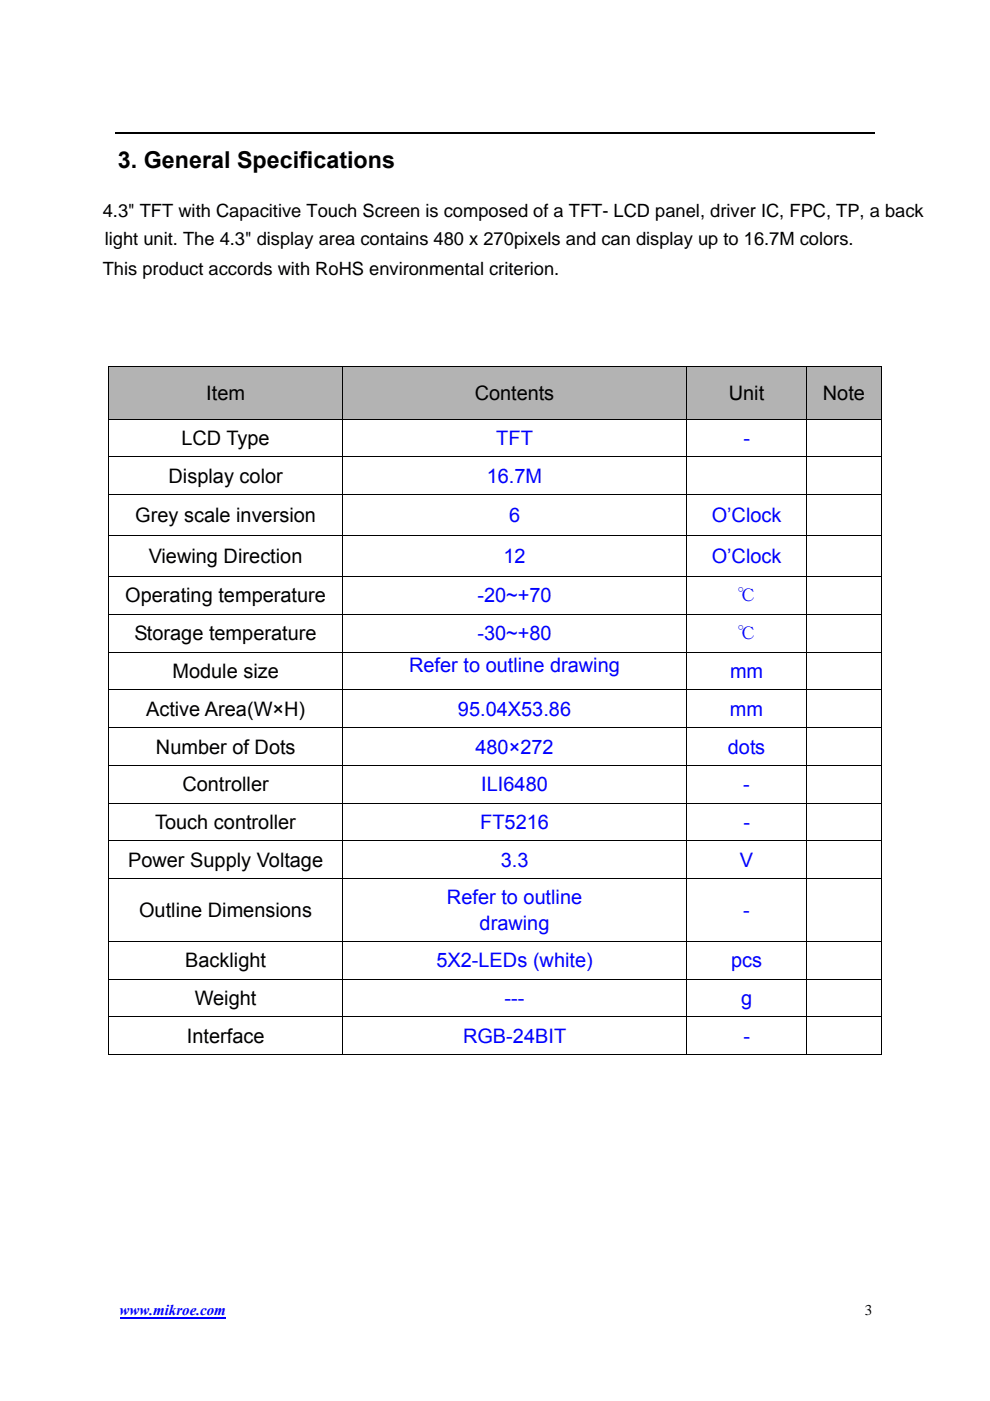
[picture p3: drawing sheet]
<svg xmlns="http://www.w3.org/2000/svg" width="210mm" height="297mm" viewBox="0 0 210 297" stroke-linecap="round" stroke-linejoin="round" font-family="sans-serif">
<defs><g id="words">
<text font-size="4.9" x="25" y="35.7">3. General Specifications</text>
<g font-size="4.2">
<text x="43.8" y="84.7">Item</text>
<text x="100.7" y="84.7">Contents</text>
<text x="154.6" y="84.7">Unit</text>
<text x="174.5" y="84.7">Note</text>
<text x="38.5" y="94.4">LCD Type</text>
<text x="35.8" y="102.4">Display color</text>
<text x="28.7" y="110.7">Grey scale inversion</text>
<text x="31.5" y="119.4">Viewing Direction</text>
<text x="26.6" y="127.7">Operating temperature</text>
<text x="28.6" y="135.7">Storage temperature</text>
<text x="36.6" y="143.7">Module size</text>
<text x="31" y="151.7">Active Area(W×H)</text>
<text x="33.1" y="159.8">Number of Dots</text>
<text x="38.7" y="167.8">Controller</text>
<text x="32.9" y="175.8">Touch controller</text>
<text x="27.2" y="183.8">Power Supply Voltage</text>
<text x="29.5" y="194.4">Outline Dimensions</text>
<text x="39.3" y="205.1">Backlight</text>
<text x="41.3" y="213.1">Weight</text>
<text x="39.6" y="221.1">Interface</text>
</g>
<g font-size="4.2" fill="#00f">
<text x="105.3" y="94.4">TFT</text>
<text x="157.7" y="94.4">-</text>
<text x="103.3" y="102.4">16.7M</text>
<text x="108" y="110.7">6</text>
<text x="151" y="110.7">O’Clock</text>
<text x="106.8" y="119.4">12</text>
<text x="151" y="119.4">O’Clock</text>
<text x="101.3" y="127.7">-20~+70</text>
<text x="101.3" y="135.7">-30~+80</text>
<text x="86.8" y="142.6">Refer to outline drawing</text>
<text x="154.8" y="143.7">mm</text>
<text x="97.1" y="151.7">95.04X53.86</text>
<text x="154.8" y="151.7">mm</text>
<text x="100.8" y="159.8">480×272</text>
<text x="154.4" y="159.8">dots</text>
<text x="102.1" y="167.8">ILI6480</text>
<text x="157.7" y="167.8">-</text>
<text x="101.9" y="175.8">FT5216</text>
<text x="157.7" y="175.8">-</text>
<text x="106.2" y="183.8">3.3</text>
<text x="157" y="183.8">V</text>
<text x="94.8" y="191.7">Refer to outline</text>
<text x="101.7" y="197.2">drawing</text>
<text x="157.6" y="194.4">-</text>
<text x="92.6" y="205.1">5X2-LEDs (white)</text>
<text x="155.1" y="205.1">pcs</text>
<text x="107" y="213.1">---</text>
<text x="157.2" y="213.1">g</text>
<text x="98.2" y="221.1">RGB-24BIT</text>
<text x="157.7" y="221.1">-</text>
</g>
<g font-size="3.9">
<text x="21.8" y="46.1">4.3&quot; TFT with Capacitive Touch Screen is composed of a TFT- LCD panel, driver IC, FPC, TP, a back</text>
<text x="22.2" y="52">light unit. The 4.3&quot; display area contains 480 x 270pixels and can display up to 16.7M colors.</text>
<text x="21.8" y="58.3">This product accords with RoHS environmental criterion.</text>
</g>
<g font-size="3.7" fill="#00f">
<text x="156.5" y="127.5">℃</text>
<text x="156.5" y="135.6">℃</text>
</g>
<text font-size="3.2" fill="#00f" x="25.3" y="278.8">www.mikroe.com</text>
<text font-size="3.2" x="183.4" y="278.7">3</text>
</g></defs>
<path d="M24.5 28.2h161" fill="none" stroke="#000" stroke-width=".25"/>
<g fill="#b3b3b3">
<path d="M23.2 77.7h49.3v11.1h-49.3z"/>
<path d="M25 80.5h45.7v5.5h-45.7z"/>
<path d="M72.7 77.7h72.9v11.1h-72.9z"/>
<path d="M74.5 80.5h69.3v5.5h-69.3z"/>
<path d="M145.8 77.7h25.2v11.1h-25.2z"/>
<path d="M147.6 80.5h21.6v5.5h-21.6z"/>
<path d="M171.2 77.7h15.6v11.1h-15.6z"/>
<path d="M173 80.5h12v5.5h-12z"/>
</g>
<path d="M23 77.5h.2v.2h-.2zM186.9 77.5h.1v.2h-.1zM186.9 223.5h.1v.2h-.1z" fill="#000"/>
<g fill="none" stroke="#000" stroke-width=".21">
<path d="M23 77.6h164M23.1 77.7v11.1M72.6 77.7v11.1M145.7 77.7v11.1M171.1 77.7v11.1M186.9 77.7v11.1M23 88.8h164M23 96.9h164M23.1 88.9v7.9M23.1 96.9v7.9M72.6 88.9v7.9M72.6 96.9v7.9"/>
<path d="M145.7 88.9v7.9M145.7 96.9v7.9M171.1 88.9v7.9M171.1 96.9v7.9M186.9 88.9v7.9M186.9 96.9v7.9M23 104.9h164M23 113.5h164M23.1 104.9v8.6M23.1 113.6v8.5M72.6 104.9v8.6M72.6 113.6v8.5"/>
<path d="M145.7 104.9v8.6M145.7 113.6v8.5M171.1 104.9v8.6M171.1 113.6v8.5M186.9 104.9v8.6M186.9 113.6v8.5M23 122.2h164M23 130.2h164M23 138.2h164M23.1 122.3v7.8M23.1 130.3v7.9M23.1 138.3v7.9"/>
<path d="M72.6 122.3v7.8M72.6 130.3v7.9M72.6 138.3v7.9M145.7 122.3v7.8M145.7 130.3v7.9M145.7 138.3v7.9M171.1 122.3v7.8M171.1 130.3v7.9M171.1 138.3v7.9M186.9 122.3v7.8M186.9 130.3v7.9M186.9 138.3v7.9"/>
<path d="M23 146.2h164M23 154.2h164M23.1 146.3v7.9M23.1 154.3v7.9M72.6 146.3v7.9M72.6 154.3v7.9M145.7 146.3v7.9M145.7 154.3v7.9M171.1 146.3v7.9M171.1 154.3v7.9M186.9 146.3v7.9M186.9 154.3v7.9"/>
<path d="M23 162.3h164M23 170.3h164M23 178.3h164M23.1 162.3v7.9M23.1 170.3v7.9M23.1 178.4v7.8M72.6 162.3v7.9M72.6 170.3v7.9M72.6 178.4v7.8M145.7 162.3v7.9M145.7 170.3v7.9M145.7 178.4v7.8"/>
<path d="M171.1 162.3v7.9M171.1 170.3v7.9M171.1 178.4v7.8M186.9 162.3v7.9M186.9 170.3v7.9M186.9 178.4v7.8M23 186.3h164M23 199.6h164M23.1 186.4v13.1M23.1 199.7v7.8M72.6 186.4v13.1M72.6 199.7v7.8"/>
<path d="M145.7 186.4v13.1M145.7 199.7v7.8M171.1 186.4v13.1M171.1 199.7v7.8M186.9 186.4v13.1M186.9 199.7v7.8M23 207.6h164M23 215.6h164M23.1 207.7v7.8M23.1 215.7v8M72.6 207.7v7.8M72.6 215.7v8"/>
<path d="M145.7 207.7v7.8M145.7 215.7v8M171.1 207.7v7.8M171.1 215.7v8M186.9 207.7v7.8M186.9 215.7v8M23 223.6h49.5M72.7 223.6h72.9M145.8 223.6h25.2M171.2 223.6h15.7"/>
</g>
<path d="M25.4 279.5h22.4" fill="none" stroke="#00f" stroke-width=".3"/>
<use href="#words"/>
</svg>
